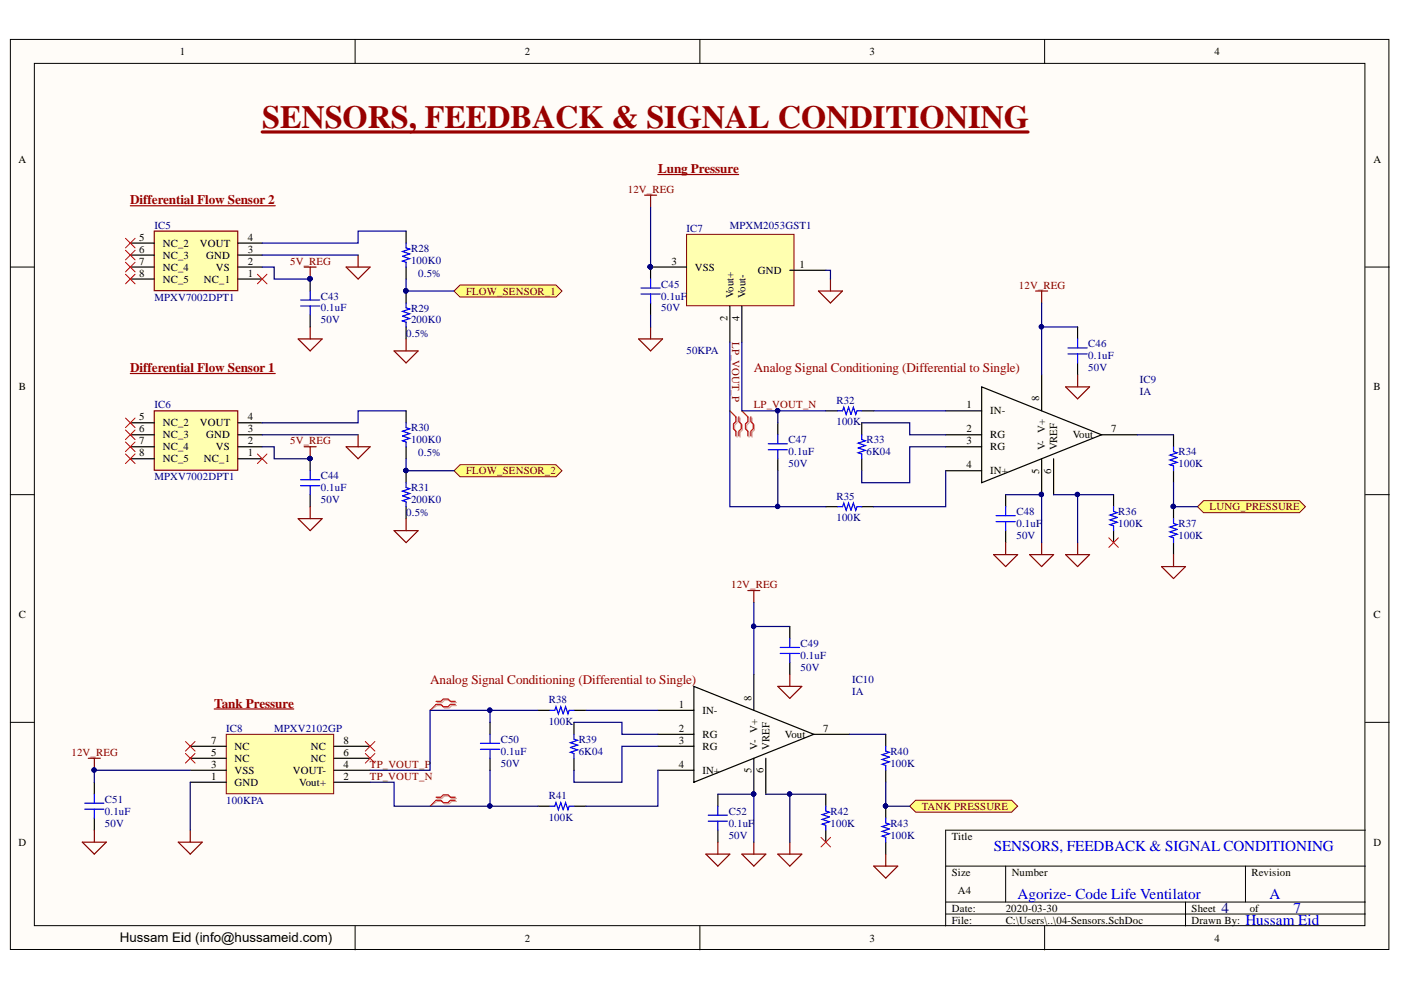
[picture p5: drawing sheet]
<svg xmlns="http://www.w3.org/2000/svg" width="297mm" height="210mm" viewBox="0 0 297 210" stroke-linecap="round" stroke-linejoin="round" font-family="sans-serif">
<defs><g id="words">
<text font-size="6.8" fill="#980000" x="55.6" y="27.2">SENSORS, FEEDBACK &amp; SIGNAL CONDITIONING</text>
<g font-size="3.2" fill="#00f">
<text x="210.7" y="180.4">SENSORS, FEEDBACK &amp; SIGNAL CONDITIONING</text>
<text x="215.8" y="190.6">Agorize- Code Life Ventilator</text>
<text x="269.2" y="190.6">A</text>
<text x="264.1" y="196.2">Hussam Eid</text>
<text x="274.2" y="193.6">7</text>
</g>
<text font-size="3.2" fill="#000080" x="259" y="193.6">4</text>
<g font-size="2.8" fill="#980000">
<text x="139.5" y="36.7">Lung Pressure</text>
<text x="27.6" y="43.3">Differential Flow Sensor 2</text>
<text x="27.6" y="78.9">Differential Flow Sensor 1</text>
<text x="159.8" y="78.9">Analog Signal Conditioning (Differential to Single)</text>
<text x="91.2" y="144.9">Analog Signal Conditioning (Differential to Single)</text>
<text x="45.4" y="150">Tank Pressure</text>
</g>
<text font-size="2.8" x="25.4" y="199.7">Hussam Eid (info@hussameid.com)</text>
<g font-size="2.3">
<text x="38.2" y="11.7">1</text>
<text x="111.3" y="11.7">2</text>
<text x="184.4" y="11.7">3</text>
<text x="257.5" y="11.7">4</text>
<text x="3.9" y="34.5">A</text>
<text x="291.2" y="34.5">A</text>
<text x="29.5" y="51.1">5</text>
<text x="29.5" y="53.6">6</text>
<text x="34.5" y="52.3">NC_2</text>
<text x="42.4" y="52.3">VOUT</text>
<text x="52.5" y="53.6">3</text>
<text x="52.5" y="51.1">4</text>
<text x="29.5" y="56.2">7</text>
<text x="29.5" y="58.7">8</text>
<text x="34.5" y="54.9">NC_3</text>
<text x="34.5" y="57.4">NC_4</text>
<text x="34.5" y="60">NC_5</text>
<text x="43.2" y="60">NC_1</text>
<text x="43.7" y="54.9">GND</text>
<text x="45.8" y="57.4">VS</text>
<text x="52.5" y="56.2">2</text>
<text x="52.5" y="58.7">1</text>
<text x="142.4" y="56.2">3</text>
<text x="147.3" y="57.4">VSS</text>
<text x="160.7" y="58.1">GND</text>
<text x="169.5" y="56.8">1</text>
<text x="155.5" y="63.2" transform="rotate(-90 155.5 63.2)">Vout+</text>
<text x="158.1" y="63.2" transform="rotate(-90 158.1 63.2)">Vout-</text>
<text x="154.2" y="68.1" transform="rotate(-90 154.2 68.1)">2</text>
<text x="156.8" y="68.1" transform="rotate(-90 156.8 68.1)">4</text>
<text x="4" y="82.8">B</text>
<text x="291.2" y="82.8">B</text>
<text x="29.5" y="89.1">5</text>
<text x="52.5" y="89.1">4</text>
<text x="204.9" y="86.6">1</text>
<text x="209.9" y="87.9">IN-</text>
<text x="220.3" y="85.1" transform="rotate(-90 220.3 85.1)">8</text>
<text x="29.5" y="91.7">6</text>
<text x="29.5" y="94.2">7</text>
<text x="34.5" y="90.4">NC_2</text>
<text x="34.5" y="92.9">NC_3</text>
<text x="34.5" y="95.5">NC_4</text>
<text x="42.4" y="90.4">VOUT</text>
<text x="43.7" y="92.9">GND</text>
<text x="45.8" y="95.5">VS</text>
<text x="52.5" y="94.2">2</text>
<text x="52.5" y="91.7">3</text>
<text x="204.9" y="91.7">2</text>
<text x="204.9" y="94.2">3</text>
<text x="209.9" y="92.9">RG</text>
<text x="209.9" y="95.5">RG</text>
<text x="221.6" y="95.5" transform="rotate(-90 221.6 95.5)">V- V+</text>
<text x="224.1" y="95.5" transform="rotate(-90 224.1 95.5)">VREF</text>
<text x="227.4" y="92.9">Vout</text>
<text x="235.6" y="91.7">7</text>
<text x="29.5" y="96.7">8</text>
<text x="34.5" y="98">NC_5</text>
<text x="43.2" y="98">NC_1</text>
<text x="52.5" y="96.7">1</text>
<text x="204.9" y="99.3">4</text>
<text x="209.9" y="100.5">IN+</text>
<text x="220.3" y="100.5" transform="rotate(-90 220.3 100.5)">5</text>
<text x="222.9" y="100.5" transform="rotate(-90 222.9 100.5)">6</text>
<text x="4" y="131.1">C</text>
<text x="291.2" y="131.1">C</text>
<text x="159.3" y="148.6" transform="rotate(-90 159.3 148.6)">8</text>
<text x="143.9" y="150.1">1</text>
<text x="143.9" y="155.2">2</text>
<text x="148.9" y="151.4">IN-</text>
<text x="174.6" y="155.2">7</text>
<text x="44.8" y="160.2">5</text>
<text x="44.8" y="157.7">7</text>
<text x="49.8" y="161.5">NC</text>
<text x="49.8" y="159">NC</text>
<text x="65.9" y="161.5">NC</text>
<text x="65.9" y="159">NC</text>
<text x="72.9" y="160.2">6</text>
<text x="72.9" y="157.7">8</text>
<text x="143.9" y="157.7">3</text>
<text x="148.9" y="156.4">RG</text>
<text x="148.9" y="159">RG</text>
<text x="160.6" y="159" transform="rotate(-90 160.6 159)">V- V+</text>
<text x="163.1" y="159" transform="rotate(-90 163.1 159)">VREF</text>
<text x="166.4" y="156.4">Vout</text>
<text x="44.8" y="165.4">1</text>
<text x="44.8" y="162.8">3</text>
<text x="49.8" y="166.7">GND</text>
<text x="49.8" y="164.1">VSS</text>
<text x="62.1" y="164.1">VOUT-</text>
<text x="63.5" y="166.7">Vout+</text>
<text x="72.9" y="165.4">2</text>
<text x="72.9" y="162.8">4</text>
<text x="143.9" y="162.8">4</text>
<text x="148.9" y="164.1">IN+</text>
<text x="159.3" y="164" transform="rotate(-90 159.3 164)">5</text>
<text x="161.9" y="164" transform="rotate(-90 161.9 164)">6</text>
<text x="3.9" y="179.3">D</text>
<text x="201.8" y="178.1">Title</text>
<text x="291.2" y="179.3">D</text>
<text x="201.8" y="185.7">Size</text>
<text x="214.5" y="185.7">Number</text>
<text x="265.3" y="185.7">Revision</text>
<text x="203.1" y="189.5">A4</text>
<text x="201.8" y="193.3">Date:</text>
<text x="201.8" y="195.8">File:</text>
<text x="213.2" y="195.8">C:\Users\..\04-Sensors.SchDoc</text>
<text x="213.2" y="193.3">2020-03-30</text>
<text x="252.7" y="193.3">Sheet</text>
<text x="252.7" y="195.8">Drawn By:</text>
<text x="265" y="193.3">of</text>
<text x="38.2" y="199.6">1</text>
<text x="111.3" y="199.6">2</text>
<text x="184.4" y="199.6">3</text>
<text x="257.5" y="199.6">4</text>
</g>
<g font-size="2.3" fill="#800000">
<text x="133.1" y="40.8">12V_REG</text>
<text x="61.5" y="56.2">5V_REG</text>
<text x="98.8" y="62.5">FLOW_SENSOR_1</text>
<text x="216" y="61.2">12V_REG</text>
<text x="155.3" y="72.6" transform="rotate(90 155.3 72.6)">LP_VOUT_P</text>
<text x="159.8" y="86.6">LP_VOUT_N</text>
<text x="61.5" y="94.2">5V_REG</text>
<text x="98.8" y="100.5">FLOW_SENSOR_2</text>
<text x="256.5" y="108.2">LUNG_PRESSURE</text>
<text x="155" y="124.7">12V_REG</text>
<text x="15.1" y="160.2">12V_REG</text>
<text x="78.4" y="162.8">TP_VOUT_P</text>
<text x="78.4" y="165.4">TP_VOUT_N</text>
<text x="195.5" y="171.7">TANK PRESSURE</text>
</g>
<g font-size="2.3" fill="#000080">
<text x="32.7" y="48.5">IC5</text>
<text x="87.2" y="53.4">R28</text>
<text x="145.5" y="49.2">IC7</text>
<text x="154.8" y="48.5">MPXM2053GST1</text>
<text x="87.2" y="55.9">100K0</text>
<text x="88.7" y="58.7">0.5%</text>
<text x="32.7" y="63.8">MPXV7002DPT1</text>
<text x="68" y="63.5">C43</text>
<text x="140.2" y="61">C45</text>
<text x="140.2" y="63.5">0.1uF</text>
<text x="68" y="68.6">50V</text>
<text x="68" y="66">0.1uF</text>
<text x="86.1" y="71.4">0.5%</text>
<text x="87.1" y="66">R29</text>
<text x="87.1" y="68.6">200K0</text>
<text x="140.2" y="66">50V</text>
<text x="145.5" y="75.1">50KPA</text>
<text x="230.7" y="73.7">C46</text>
<text x="230.7" y="76.2">0.1uF</text>
<text x="230.7" y="78.7">50V</text>
<text x="241.7" y="81.3">IC9</text>
<text x="241.7" y="83.8">IA</text>
<text x="32.7" y="86.6">IC6</text>
<text x="177.3" y="85.6">R32</text>
<text x="87.2" y="91.4">R30</text>
<text x="87.2" y="93.9">100K0</text>
<text x="167.2" y="93.9">C47</text>
<text x="177.3" y="90.1">100K</text>
<text x="183.7" y="93.9">R33</text>
<text x="32.7" y="101.8">MPXV7002DPT1</text>
<text x="68" y="101.6">C44</text>
<text x="88.7" y="96.7">0.5%</text>
<text x="167.2" y="99">50V</text>
<text x="167.2" y="96.5">0.1uF</text>
<text x="183.7" y="96.5">6K04</text>
<text x="249.9" y="96.5">R34</text>
<text x="249.9" y="99">100K</text>
<text x="68" y="106.7">50V</text>
<text x="68" y="104.2">0.1uF</text>
<text x="87.1" y="104.2">R31</text>
<text x="87.1" y="106.7">200K0</text>
<text x="177.3" y="106">R35</text>
<text x="86.1" y="109.5">0.5%</text>
<text x="177.3" y="110.5">100K</text>
<text x="215.5" y="109.3">C48</text>
<text x="215.5" y="111.8">0.1uF</text>
<text x="237.1" y="109.3">R36</text>
<text x="237.1" y="111.8">100K</text>
<text x="249.9" y="111.8">R37</text>
<text x="215.5" y="114.3">50V</text>
<text x="249.9" y="114.3">100K</text>
<text x="169.7" y="137.2">C49</text>
<text x="169.7" y="142.2">50V</text>
<text x="169.7" y="139.7">0.1uF</text>
<text x="116.3" y="149.1">R38</text>
<text x="180.6" y="144.8">IC10</text>
<text x="180.6" y="147.3">IA</text>
<text x="48" y="155.2">IC8</text>
<text x="58.1" y="155.2">MPXV2102GP</text>
<text x="116.3" y="153.6">100K</text>
<text x="106.2" y="157.4">C50</text>
<text x="106.2" y="160">0.1uF</text>
<text x="122.7" y="157.4">R39</text>
<text x="122.7" y="160">6K04</text>
<text x="188.8" y="160">R40</text>
<text x="106.2" y="162.5">50V</text>
<text x="188.8" y="162.5">100K</text>
<text x="22.3" y="170.2">C51</text>
<text x="22.3" y="172.8">0.1uF</text>
<text x="48" y="170.5">100KPA</text>
<text x="116.3" y="169.5">R41</text>
<text x="154.5" y="172.8">C52</text>
<text x="176.1" y="172.8">R42</text>
<text x="22.3" y="175.3">50V</text>
<text x="116.3" y="174">100K</text>
<text x="154.5" y="177.8">50V</text>
<text x="154.5" y="175.3">0.1uF</text>
<text x="176.1" y="175.3">100K</text>
<text x="188.8" y="175.3">R43</text>
<text x="188.8" y="177.8">100K</text>
</g>
</g></defs>
<g fill="#fffcf8" stroke="#000" stroke-width=".21">
<path d="M2.2 8.4h292.3v192.9h-292.3z"/>
<path d="M7.3 13.4h282.1v182.9h-282.1z"/>
</g>
<g fill="none" stroke="#000" stroke-width=".21">
<path d="M75.3 8.4v5M148.4 8.4v5M221.5 8.4v5M2.2 56.6h5.1M289.5 56.6h5.1M2.2 104.9h5.1M289.5 104.9h5.1M2.2 153.2h5.1M289.5 153.2h5.1M289.5 176h-89v20.3M75.3 196.3v5.1M148.4 196.3v5.1"/>
<path d="M200.5 183.6h89M200.5 191.3h89M200.5 193.8h89M213.2 183.6v7.7M221.5 196.3v5.1M251.4 191.3v5M264.1 183.6v7.7"/>
</g>
<path d="M48 155.7h22.7v12.6h-22.7z" fill="#ffffb0" stroke="#800000" stroke-width=".21"/>
<path d="M40.3 158.2h7.7M70.8 158.2h7.7M40.3 165.9h7.7M40.3 163.3h7.7M40.3 160.8h7.7M70.8 165.9h7.7M70.8 163.3h7.7M70.8 160.8h7.7" fill="none" stroke="#000" stroke-width=".25"/>
<path d="M45.4 150.3h16.9" fill="none" stroke="#980000" stroke-width=".25"/>
<path d="M32.7 49h17.7v12.6h-17.7z" fill="#ffffb0" stroke="#800000" stroke-width=".25"/>
<path d="M27.6 59.2h5.1M27.6 56.6h5.1M27.6 54.1h5.1M27.6 51.5h5.1M50.5 59.2h5.1M50.5 56.6h5.1M50.5 54.1h5.1M50.5 51.5h5.1M86.1 49v2.5M86.1 56.6v2.6M86.1 61.7v2.5M86.1 69.3v2.6" fill="none" stroke="#000" stroke-width=".25"/>
<path d="M27.6 43.6h30.8M27.6 79.2h30.8" fill="none" stroke="#980000" stroke-width=".25"/>
<g fill="none" stroke="#f00" stroke-width=".21">
<path d="M26.6 50.5l2 2.1M26.6 53.1l2 2M26.6 55.6l2 2M26.6 58.1l2 2.1M28.6 50.5l-2 2.1M28.6 53.1l-2 2M28.6 55.6l-2 2M28.6 58.1l-2 2.1M54.6 58.1l2 2.1M56.6 58.1l-2 2.1M39.3 159.8l2.1 2M39.3 157.2l2.1 2"/>
<path d="M41.4 159.8l-2.1 2M41.4 157.2l-2.1 2M77.5 157.2l2 2M77.5 159.8l2 2M79.5 157.2l-2 2M79.5 159.8l-2 2"/>
</g>
<path d="M64.5 56.6h2.5M65.8 56.6v2.6M73.4 56.6h5.1l-2.6 2.6zM75.9 54.1v2.5M83.6 74.4h5l-2.5 2.5zM86.1 71.9v2.5" fill="none" stroke="#800000" stroke-width=".25"/>
<g fill="#000080" stroke="#000080" stroke-width=".21">
<circle cx="65.7" cy="59.1" r=".46"/>
<circle cx="86" cy="61.7" r=".46"/>
</g>
<path d="M86.1 51.5v1.1l.8 .2-1.6 .5 1.6 .5-1.6 .5 1.6 .5-1.6 .6 .8 .2v1M86.1 64.2v1.1l.8 .2-1.6 .5 1.6 .5-1.6 .5 1.6 .5-1.6 .6 .8 .2v1" fill="none" stroke="#00f" stroke-width=".25"/>
<path d="M96.3 61.7l1.2-1.3h20.4l1.2 1.3-1.2 1.3h-20.4z" fill-rule="evenodd" fill="#ffff80" stroke="#800000" stroke-width=".21"/>
<path d="M65.8 59.2v2.5M65.8 66.8v2.5" fill="none" stroke="#000" stroke-width=".25"/>
<circle cx="65.7" cy="59.1" r=".46" fill="#000080" stroke="#000080" stroke-width=".21"/>
<path d="M63.7 64.9h4.1M63.7 63.6h4.1M65.8 61.7v1.9M65.8 64.9v1.9" fill="none" stroke="#00f" stroke-width=".25"/>
<path d="M63.2 71.9h5.1l-2.5 2.5zM65.8 69.3v2.6" fill="none" stroke="#800000" stroke-width=".25"/>
<path d="M32.7 87.1h17.7v12.6h-17.7z" fill="#ffffb0" stroke="#800000" stroke-width=".25"/>
<path d="M27.6 97.3h5.1M27.6 94.7h5.1M27.6 92.2h5.1M27.6 89.6h5.1M50.5 97.3h5.1M50.5 94.7h5.1M50.5 92.2h5.1M50.5 89.6h5.1M86.1 87.1v2.5M86.1 94.7v2.6M86.1 99.8v2.5M86.1 107.4v2.6" fill="none" stroke="#000" stroke-width=".25"/>
<path d="M26.6 88.6l2 2.1M26.6 91.2l2 2M26.6 93.7l2 2M26.6 96.3l2 2M28.6 88.6l-2 2.1M28.6 91.2l-2 2M28.6 93.7l-2 2M28.6 96.3l-2 2M54.6 96.3l2 2M56.6 96.3l-2 2" fill="none" stroke="#f00" stroke-width=".21"/>
<path d="M64.5 94.7h2.5M65.8 94.7v2.6M73.4 94.7h5.1l-2.6 2.6zM75.9 92.2v2.5" fill="none" stroke="#800000" stroke-width=".25"/>
<g fill="#000080" stroke="#000080" stroke-width=".21">
<circle cx="65.7" cy="97.2" r=".46"/>
<circle cx="86" cy="99.8" r=".46"/>
</g>
<path d="M86.1 89.6v1.1l.8 .2-1.6 .5 1.6 .5-1.6 .5 1.6 .5-1.6 .6 .8 .2v1M86.1 102.3v1.1l.8 .2-1.6 .5 1.6 .5-1.6 .5 1.6 .6-1.6 .5 .8 .2v1" fill="none" stroke="#00f" stroke-width=".25"/>
<path d="M96.3 99.8l1.2-1.3h20.4l1.2 1.3-1.2 1.3h-20.4z" fill-rule="evenodd" fill="#ffff80" stroke="#800000" stroke-width=".21"/>
<g fill="none" stroke="#000" stroke-width=".25">
<path d="M220.8 79.5v7.6M228.5 69.3v2.6M228.5 76.9v2.6M65.8 97.3v2.5M164.9 89.6v2.6M164.9 97.3v2.5M175.1 87.1h2.5M182.7 87.1h2.6M182.7 89.6v2.6M182.7 97.3v2.5M200.5 87.1h7.6M200.5 99.8h7.6"/>
<path d="M200.5 92.2h7.6M200.5 94.7h7.6M208.1 82l25.5 10.2-25.5 10.1zM220.8 97.3v7.6M223.4 97.3v7.6M233.6 92.2h7.6M248.8 92.2v2.5M248.8 99.8v2.5M65.8 104.9v2.5M175.1 107.4h2.5M182.7 107.4h2.6M213.2 104.9v2.5"/>
<path d="M213.2 112.5v2.5M236.1 104.9v2.5M236.1 112.5v2.5M248.8 107.4v2.6M248.8 115v2.6"/>
</g>
<g fill="#000080" stroke="#000080" stroke-width=".21">
<circle cx="65.7" cy="97.2" r=".46"/>
<circle cx="220.8" cy="104.8" r=".46"/>
<circle cx="248.8" cy="107.4" r=".46"/>
</g>
<g fill="none" stroke="#00f" stroke-width=".25">
<path d="M226.4 73.8h4.1M226.4 75h4.1M228.5 71.9v1.9M228.5 75v1.9M65.8 99.8v1.9M162.9 94.1h4M162.9 95.4h4M164.9 92.2v1.9M164.9 95.4v1.9M177.6 87.1h1l.3-.8 .5 1.6 .5-1.6 .5 1.6 .5-1.6 .5 1.6 .3-.8h1M182.7 92.2v1l.8 .3-1.6 .5 1.6 .5-1.6 .5 1.6 .5-1.6 .5 .8 .3v1M248.8 94.7v1l.8 .3-1.6 .5 1.6 .5-1.6 .5 1.6 .5-1.6 .5 .8 .3v1"/>
<path d="M63.7 103h4.1M63.7 101.7h4.1M65.8 103v1.9M177.6 107.4h1l.3-.7 .5 1.5 .5-1.5 .5 1.5 .5-1.5 .5 1.5 .3-.8h1M211.2 109.3h4.1M211.2 110.6h4.1M213.2 107.4v1.9M213.2 110.6v1.9M236.1 107.4v1l.8 .3-1.6 .5 1.6 .5-1.6 .5 1.6 .5-1.6 .5 .8 .3v1M248.8 110v1l.8 .2-1.6 .5 1.6 .6-1.6 .5 1.6 .5-1.6 .5 .8 .2v1"/>
</g>
<g fill="none" stroke="#800000" stroke-width=".25">
<path d="M219.6 61.7h2.5M220.8 61.7v2.5M228.5 79.5v2.5M225.9 82h5.1l-2.5 2.6zM63.2 110h5.1l-2.5 2.5zM65.8 107.4v2.6M83.6 112.5h5l-2.5 2.5zM86.1 110v2.5M210.7 117.6h5.1l-2.6 2.5zM213.2 115v2.6M218.3 117.6h5.1l-2.6 2.5zM220.8 115v2.6"/>
<path d="M225.9 117.6h5.1l-2.5 2.5zM228.5 115v2.6M248.8 117.6v2.5M246.3 120.1h5.1l-2.6 2.6z"/>
</g>
<path d="M235.1 114l2 2.1M237.1 114l-2 2.1" fill="none" stroke="#f00" stroke-width=".21"/>
<path d="M253.9 107.4l1.3-1.2h20.3l1.3 1.2-1.3 1.3h-20.3z" fill-rule="evenodd" fill="#ffff80" stroke="#800000" stroke-width=".21"/>
<g fill="none" stroke="#000" stroke-width=".25">
<path d="M167.5 132.8v2.6M103.9 153.2v2.5M114.1 150.6h2.5M121.7 150.6h2.5M121.7 153.2v2.5M139.5 150.6h7.6M139.5 155.7h7.6M139.5 158.2h7.6M147.1 145.5l25.4 10.2-25.4 10.2zM159.8 143v7.6M167.5 140.5v2.5M172.5 155.7h7.7"/>
<path d="M187.8 155.7v2.5M103.9 160.8v2.5M114.1 170.9h2.5M121.7 160.8v2.5M121.7 170.9h2.5M139.5 163.3h7.6M152.2 168.4v2.5M152.2 176v2.6M159.8 160.8v7.6M162.4 160.8v7.6M175.1 168.4v2.5M175.1 176v2.6"/>
<path d="M187.8 163.3v2.6M187.8 170.9v2.6M187.8 178.6v2.5"/>
</g>
<g fill="#000080" stroke="#000080" stroke-width=".21">
<circle cx="159.8" cy="168.3" r=".46"/>
<circle cx="187.7" cy="170.9" r=".46"/>
</g>
<g fill="none" stroke="#00f" stroke-width=".25">
<path d="M165.4 137.3h4.1M165.4 138.5h4.1M167.5 135.4v1.9M167.5 138.5v2M101.9 157.6h4M101.9 158.9h4M103.9 155.7v1.9M103.9 158.9v1.9M116.6 150.6h1l.3-.7 .5 1.5 .5-1.5 .5 1.5 .5-1.5 .5 1.5 .3-.8h1M121.7 155.7v1l.8 .3-1.6 .5 1.6 .5-1.6 .5 1.6 .5-1.6 .5 .8 .3v1M187.8 158.2v1l.8 .3-1.6 .5 1.6 .5-1.6 .5 1.6 .5-1.6 .5 .8 .3v1M116.6 170.9h1l.3-.7 .5 1.5 .5-1.5 .5 1.5 .5-1.5 .5 1.5 .3-.8h1"/>
<path d="M150.2 172.8h4M150.2 174.1h4M152.2 170.9v1.9M152.2 174.1v1.9M175.1 170.9v1.1l.7 .2-1.5 .5 1.5 .5-1.5 .5 1.5 .5-1.5 .5 .8 .3v1M187.8 173.5v1l.8 .2-1.6 .6 1.6 .5-1.6 .5 1.6 .5-1.6 .5 .8 .2v1.1"/>
</g>
<path d="M158.6 125.2h2.5M159.8 125.2v2.6M164.9 145.5h5.1l-2.5 2.6zM167.5 143v2.5M152.2 178.6v2.5M159.8 178.6v2.5M167.5 178.6v2.5M149.7 181.1h5l-2.5 2.5zM157.3 181.1h5.1l-2.6 2.5zM164.9 181.1h5.1l-2.5 2.5zM185.3 183.6h5l-2.5 2.6zM187.8 181.1v2.5" fill="none" stroke="#800000" stroke-width=".25"/>
<path d="M174.1 177.5l2 2.1M176.1 177.5l-2 2.1" fill="none" stroke="#f00" stroke-width=".21"/>
<path d="M192.9 170.9l1.2-1.2h20.4l1.3 1.2-1.3 1.3h-20.4z" fill-rule="evenodd" fill="#ffff80" stroke="#800000" stroke-width=".21"/>
<path d="M145.6 49.7h22.7v15.1h-22.7z" fill="#ffffb0" stroke="#800000" stroke-width=".21"/>
<path d="M145.6 56.6h-7.7v2.6M167.5 57.3h7.6M137.9 64.2v2.6M154.7 64.9v7.7M157.3 64.9v7.7M20 165.9v2.5M20 173.5v2.5" fill="none" stroke="#000" stroke-width=".25"/>
<g fill="#000080" stroke="#000080" stroke-width=".21">
<circle cx="137.9" cy="56.6" r=".46"/>
<circle cx="19.9" cy="163.3" r=".46"/>
<circle cx="65.7" cy="59.1" r=".46"/>
<circle cx="86" cy="61.7" r=".46"/>
<circle cx="65.7" cy="97.2" r=".46"/>
<circle cx="86" cy="99.8" r=".46"/>
<circle cx="220.8" cy="69.3" r=".46"/>
<circle cx="220.8" cy="104.8" r=".46"/>
<circle cx="228.4" cy="104.8" r=".46"/>
<circle cx="164.9" cy="107.4" r=".46"/>
<circle cx="164.9" cy="87.1" r=".46"/>
<circle cx="248.8" cy="107.4" r=".46"/>
<circle cx="159.8" cy="132.8" r=".46"/>
<circle cx="159.8" cy="168.3" r=".46"/>
<circle cx="167.4" cy="168.3" r=".46"/>
<circle cx="103.8" cy="170.9" r=".46"/>
<circle cx="103.8" cy="150.6" r=".46"/>
<circle cx="187.7" cy="170.9" r=".46"/>
</g>
<path d="M137.9 59.2v1.9M135.9 62.3h4.1M135.9 61.1h4.1M137.9 62.3v1.9M18 170.3h4M18 171.6h4M20 168.4v1.9M20 171.6v1.9" fill="none" stroke="#00f" stroke-width=".25"/>
<path d="M139.5 37h17.1" fill="none" stroke="#980000" stroke-width=".25"/>
<path d="M136.7 41.4h2.5M137.9 41.4v2.5M176.1 59.2v2.5M135.4 71.9h5.1l-2.6 2.5zM137.9 69.3v2.6M173.5 61.7h5.1l-2.5 2.5zM17.5 178.6h5l-2.5 2.5zM18.7 160.8h2.6M20 160.8v2.5M20 176v2.6M37.8 178.6h5.1l-2.6 2.5zM40.3 176v2.6" fill="none" stroke="#800000" stroke-width=".25"/>
<path d="M156.3 88.6v1l-.5 .6v1l.5 .5v1M156.9 88.6v1l.5 .6v1l-.5 .5v1M158.8 88.6v1l-.5 .6v1l.5 .5v1M159.4 88.6v1l.6 .6v1l-.6 .5v1M92.7 149h1l.5-.5h1.1l.5 .5h1M92.7 149.6h1l.5 .5h1.1l.5-.5h1M92.7 169.3h1l.5-.5h1.1l.5 .5h1M92.7 169.9h1l.5 .5h1.1l.5-.5h1" fill="none" stroke="#d0a19e" stroke-width=".25"/>
<path d="M154.7 87.1l1.6 1.5M157.3 87.1l1.5 1.5M92.7 149.6l-1.5 1M92.7 169.9l-1.5 1" fill="none" stroke="#d0a19e" stroke-width=".21"/>
<path d="M156 88.4v1l-.5 .5v1l.5 .5v1M156.6 88.4v1l.6 .5v1l-.6 .5v1M158.6 88.4v1l-.6 .5v1l.6 .5v1M159.2 88.4v1l.5 .5v1l-.5 .5v1M92.5 148.7h1l.5-.5h1l.5 .5h1M92.5 149.3h1l.5 .6h1l.5-.6h1M92.5 169h1l.5-.5h1l.5 .5h1M92.5 169.7h1l.5 .5h1l.5-.5h1" fill="none" stroke="#f00" stroke-width=".25"/>
<path d="M154.7 87.1l1.3 1.3M157.3 87.1l1.3 1.3M92.5 149.3l-1.3 1.3M92.5 169.7l-1.3 1.2" fill="none" stroke="#f00" stroke-width=".21"/>
<path d="M55.6 28h162.4" fill="none" stroke="#980000" stroke-width=".68"/>
<g fill="none" stroke="#000080" stroke-width=".25">
<path d="M55.6 56.6h2.5v2.6h7.7M55.6 54.1h20.3M86.1 49h-10.2v2.5h-20.3M86.1 59.2v2.5h10.2M137.9 43.9v12.7M175.1 57.3h1v1.9M137.9 66.8v2.5M154.7 72.6v34.8h10.2M157.3 72.6v14.5h7.6M220.8 64.2v15.3M220.8 69.3h7.7M55.6 94.7h2.5v2.6h7.7"/>
<path d="M55.6 92.2h20.3M86.1 87.1h-10.2v2.5h-20.3M86.1 97.3v2.5h10.2M164.9 99.8v7.6h10.2M175.1 87.1h-10.2v2.5M182.7 89.6h10.2v2.6h7.6M185.3 87.1h15.2M200.5 94.7h-7.6v7.6h-10.2v-2.5M200.5 99.8v7.6h-15.2M241.2 92.2h7.6M213.2 104.9h7.6v10.1M223.4 104.9h5.1v10.1"/>
<path d="M228.5 104.9h7.6M248.8 102.3v5.1h5.1M159.8 127.8v15.2M159.8 132.8h7.7M103.9 150.6h-12.7v12.7h-12.7M114.1 150.6h-10.2v2.6M121.7 153.2h10.2v2.5h7.6M124.2 150.6h15.3M139.5 158.2h-7.6v7.7h-10.2v-2.6M180.2 155.7h7.6M40.3 163.3h-20.3v2.6M40.3 165.9v10.1"/>
<path d="M78.5 165.9h5.1v5h20.3M103.9 163.3v7.6h10.2M139.5 163.3v7.6h-15.3M152.2 168.4h7.6v10.2M162.4 168.4h5.1v10.2M167.5 168.4h7.6M187.8 165.9v5h5.1"/>
</g>
<use href="#words"/>
</svg>
